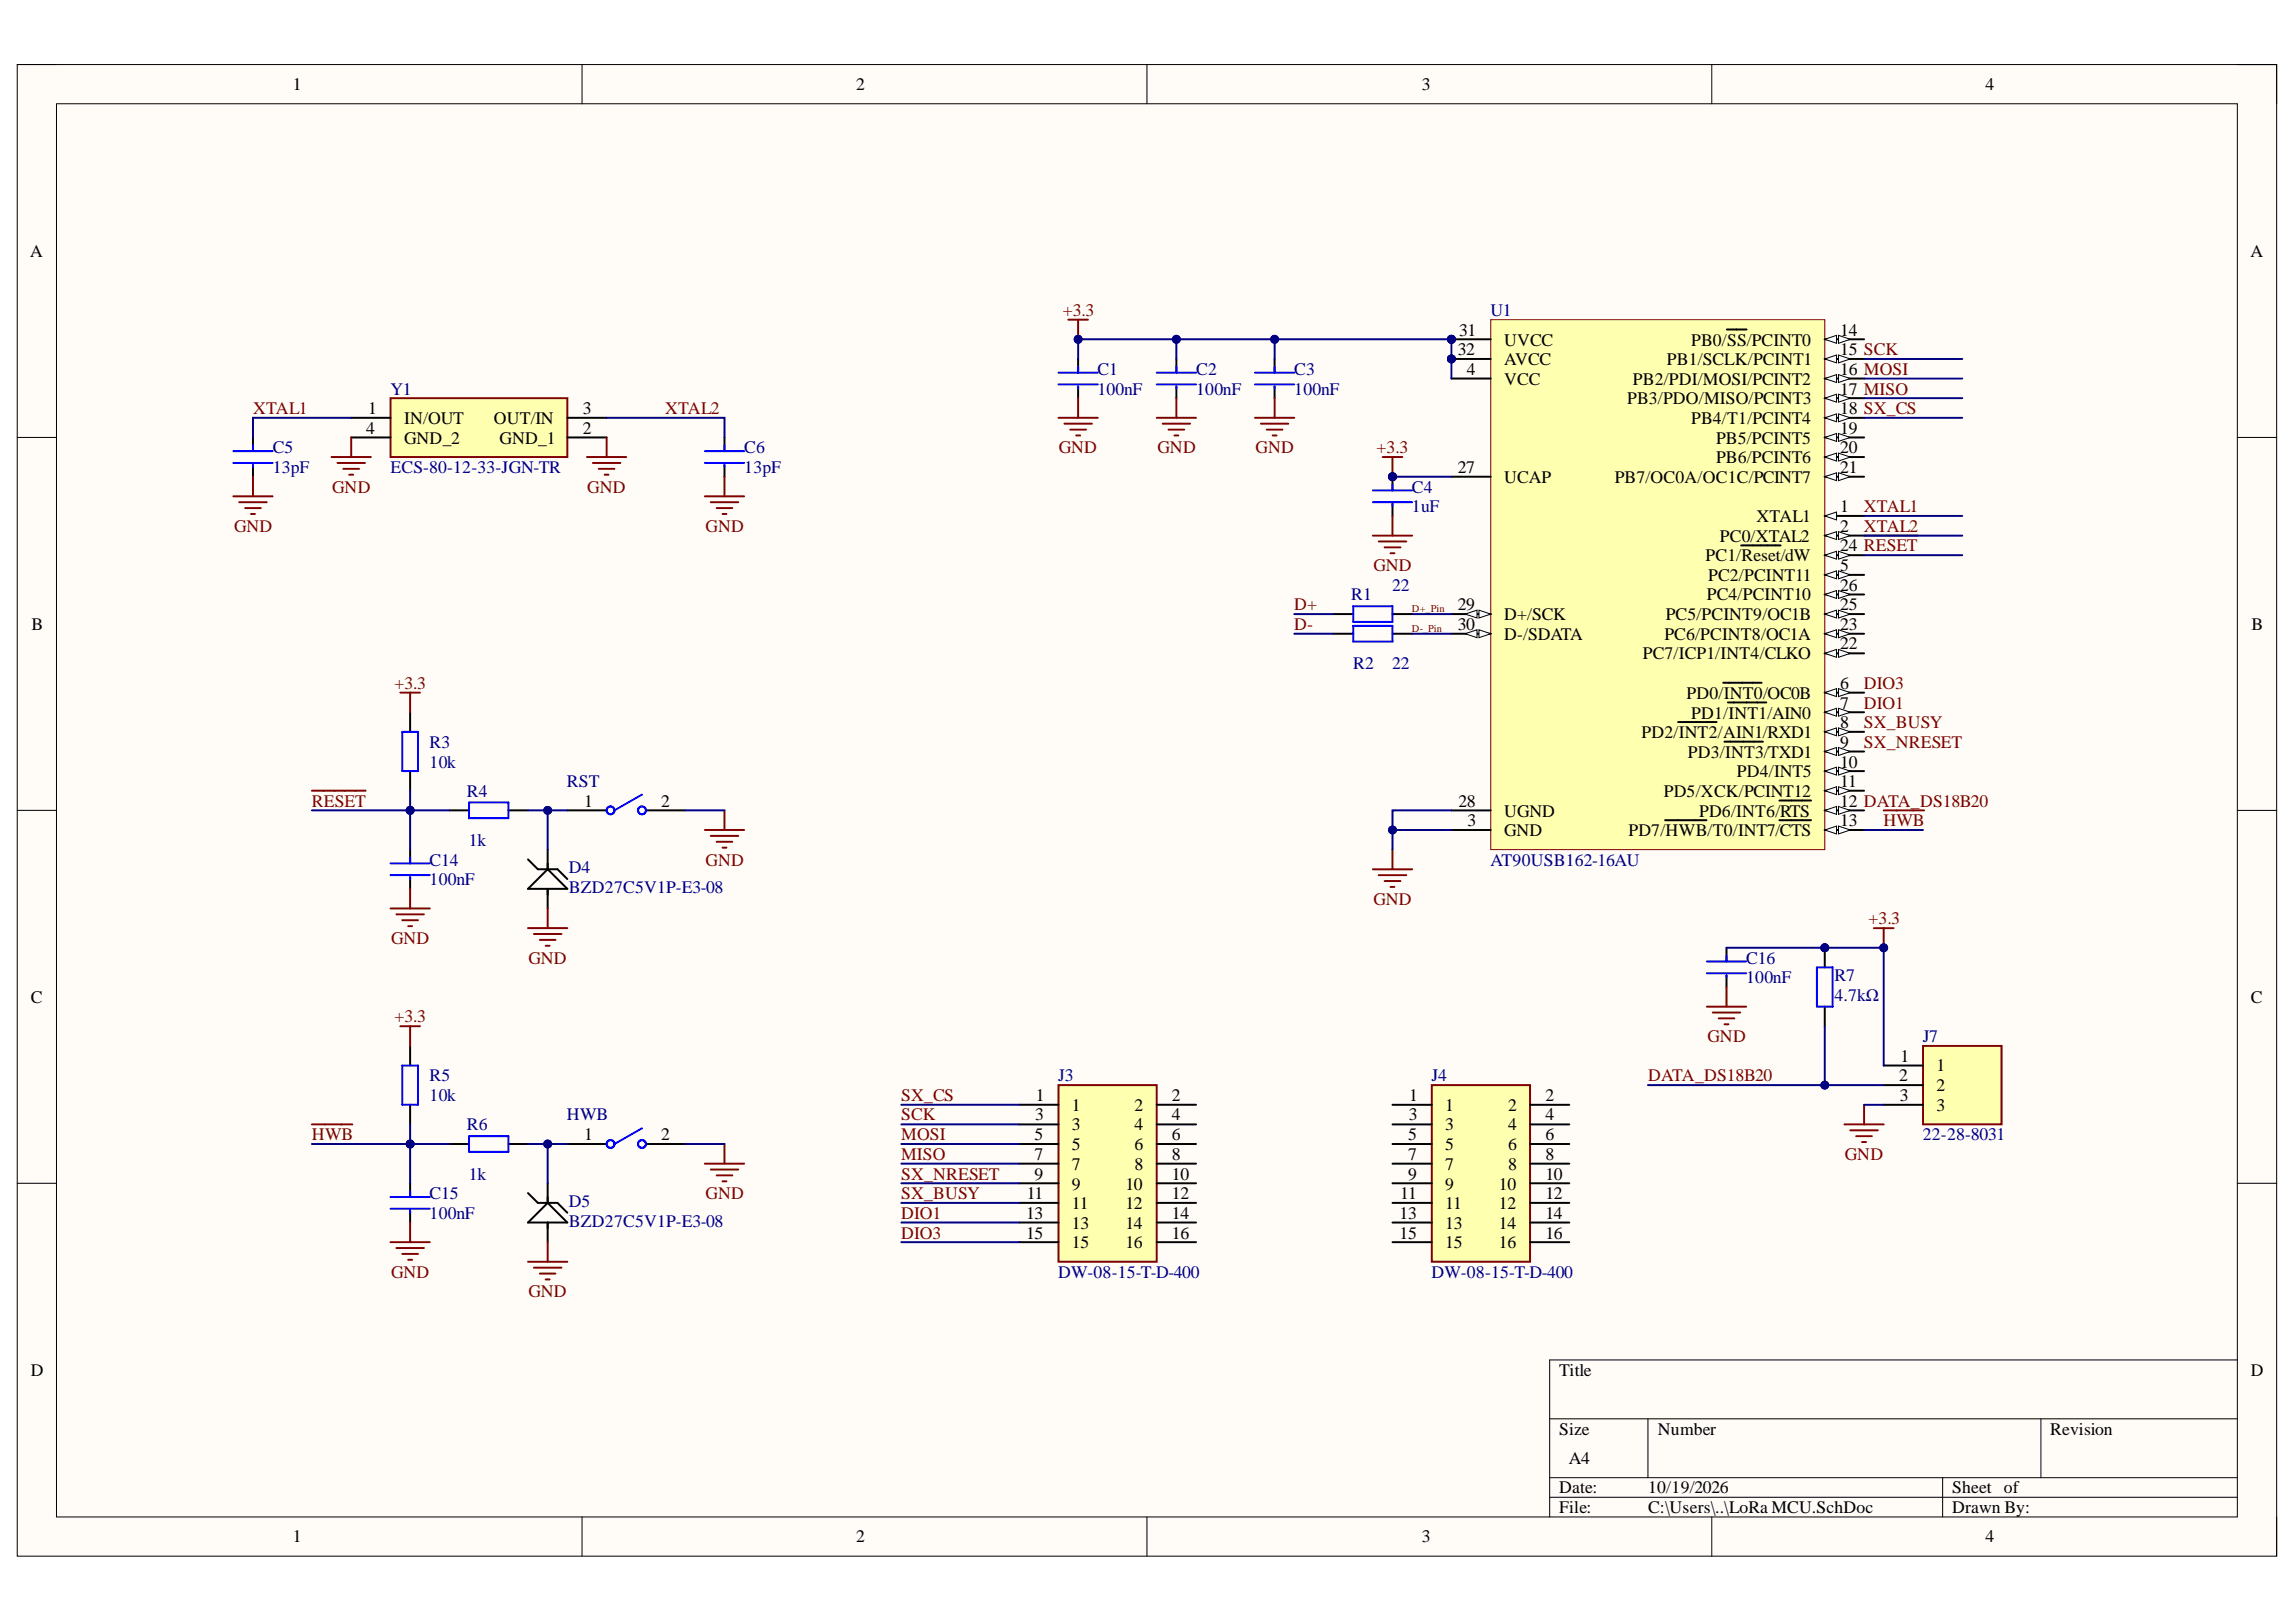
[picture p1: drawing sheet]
<svg xmlns="http://www.w3.org/2000/svg" width="297mm" height="210mm" viewBox="0 0 297 210" stroke-linecap="round" stroke-linejoin="round" font-family="sans-serif">
<defs><g id="words">
<g font-size="2.3">
<text x="37.9" y="11.7">1</text>
<text x="110.7" y="11.7">2</text>
<text x="183.9" y="11.7">3</text>
<text x="256.9" y="11.7">4</text>
<text x="3.9" y="33.3">A</text>
<text x="291.1" y="33.3">A</text>
<text x="188.6" y="46">32</text>
<text x="188.8" y="43.5">31</text>
<text x="194.6" y="44.7">UVCC</text>
<text x="194.6" y="47.3">AVCC</text>
<text x="215.7" y="47.3">PB1/SCLK/PCINT1</text>
<text x="218.8" y="44.7">PB0/SS/PCINT0</text>
<text x="238.1" y="43.5">14</text>
<text x="238.1" y="46">15 SCK</text>
<text x="47.6" y="53.6">1</text>
<text x="75.4" y="53.6">3</text>
<text x="189.8" y="48.5">4</text>
<text x="194.6" y="49.8">VCC</text>
<text x="210.5" y="52.3">PB3/PDO/MISO/PCINT3</text>
<text x="211.3" y="49.8">PB2/PDI/MOSI/PCINT2</text>
<text x="238.1" y="48.5">16 MOSI</text>
<text x="238.1" y="51.1">17 MISO</text>
<text x="238.1" y="53.6">18 SX_CS</text>
<text x="47.4" y="56.1">4</text>
<text x="52.3" y="54.9">IN/OUT</text>
<text x="52.3" y="57.4">GND_2</text>
<text x="63.9" y="54.9">OUT/IN</text>
<text x="64.6" y="57.4">GND_1</text>
<text x="75.4" y="56.1">2</text>
<text x="218.8" y="54.9">PB4/T1/PCINT4</text>
<text x="222" y="59.9">PB6/PCINT6</text>
<text x="222" y="57.4">PB5/PCINT5</text>
<text x="238.1" y="58.7">20</text>
<text x="238.1" y="56.1">19</text>
<text x="188.6" y="61.2">27</text>
<text x="194.6" y="62.5">UCAP</text>
<text x="208.9" y="62.5">PB7/OC0A/OC1C/PCINT7</text>
<text x="238.1" y="61.2">21</text>
<text x="222.5" y="70.1">PC0/XTAL2</text>
<text x="227.3" y="67.5">XTAL1</text>
<text x="238.1" y="66.3">1</text>
<text x="238.1" y="68.8">2</text>
<text x="238.1" y="71.4">24 RESET</text>
<text x="220.7" y="72.6">PC1/Reset/dW</text>
<text x="220.8" y="77.7">PC4/PCINT10</text>
<text x="221" y="75.2">PC2/PCINT11</text>
<text x="238.1" y="73.9">5</text>
<text x="238.1" y="76.4">26</text>
<text x="4.1" y="81.5">B</text>
<text x="188.6" y="79">29</text>
<text x="188.6" y="81.5">30</text>
<text x="194.6" y="80.2">D+/SCK</text>
<text x="194.6" y="82.8">D-/SDATA</text>
<text x="215.3" y="82.8">PC6/PCINT8/OC1A</text>
<text x="215.5" y="80.2">PC5/PCINT9/OC1B</text>
<text x="238.1" y="81.5">23</text>
<text x="238.1" y="79">25</text>
<text x="291.3" y="81.5">B</text>
<text x="212.5" y="85.3">PC7/ICP1/INT4/CLKO</text>
<text x="238.1" y="89.2">6</text>
<text x="238.1" y="84">22</text>
<text x="212.4" y="95.5">PD2/INT2/AIN1/RXD1</text>
<text x="218.2" y="90.5">PD0/INT0/OC0B</text>
<text x="218.8" y="93">PD1/INT1/AIN0</text>
<text x="238.1" y="91.7">7</text>
<text x="238.1" y="94.3">8</text>
<text x="218.4" y="98.1">PD3/INT3/TXD1</text>
<text x="224.7" y="100.6">PD4/INT5</text>
<text x="238.1" y="96.8">9</text>
<text x="238.1" y="99.3">10</text>
<text x="238.1" y="101.9">11</text>
<text x="75.6" y="104.4">1</text>
<text x="85.5" y="104.4">2</text>
<text x="188.7" y="104.4">28</text>
<text x="189.9" y="106.9">3</text>
<text x="194.6" y="105.7">UGND</text>
<text x="215.2" y="103.1">PD5/XCK/PCINT12</text>
<text x="219.8" y="105.7">PD6/INT6/RTS</text>
<text x="238.1" y="104.4">12 DATA_DS18B20</text>
<text x="238.1" y="106.9">13</text>
<text x="194.6" y="108.2">GND</text>
<text x="210.7" y="108.2">PD7/HWB/T0/INT7/CTS</text>
<text x="4" y="129.8">C</text>
<text x="291.2" y="129.8">C</text>
<text x="245.9" y="137.4">1</text>
<text x="134" y="142.5">1</text>
<text x="138.7" y="143.7">1</text>
<text x="146.8" y="143.7">2</text>
<text x="151.6" y="142.5">2</text>
<text x="182.3" y="142.5">1</text>
<text x="187" y="143.7">1</text>
<text x="195.1" y="143.7">2</text>
<text x="199.9" y="142.5">2</text>
<text x="245.7" y="139.9">2</text>
<text x="245.8" y="142.5">3</text>
<text x="250.5" y="138.7">1</text>
<text x="250.5" y="141.2">2</text>
<text x="250.5" y="143.7">3</text>
<text x="75.6" y="147.5">1</text>
<text x="85.5" y="147.5">2</text>
<text x="133.8" y="147.5">5</text>
<text x="133.9" y="145">3</text>
<text x="138.7" y="146.3">3</text>
<text x="138.7" y="148.9">5</text>
<text x="146.8" y="146.3">4</text>
<text x="146.8" y="148.9">6</text>
<text x="151.6" y="145">4</text>
<text x="151.6" y="147.5">6</text>
<text x="182.2" y="147.5">5</text>
<text x="182.2" y="145">3</text>
<text x="187" y="146.3">3</text>
<text x="187" y="148.9">5</text>
<text x="195.1" y="146.3">4</text>
<text x="195.1" y="148.9">6</text>
<text x="199.9" y="145">4</text>
<text x="199.9" y="147.5">6</text>
<text x="132.8" y="155.2">11</text>
<text x="133.8" y="150.1">7</text>
<text x="133.8" y="152.7">9</text>
<text x="138.7" y="151.4">7</text>
<text x="138.7" y="154">9</text>
<text x="145.6" y="154">10</text>
<text x="146.8" y="151.4">8</text>
<text x="151.6" y="150.1">8</text>
<text x="151.6" y="152.7">10</text>
<text x="151.6" y="155.2">12</text>
<text x="181.1" y="155.2">11</text>
<text x="182.2" y="150.1">7</text>
<text x="182.2" y="152.7">9</text>
<text x="187" y="151.4">7</text>
<text x="187" y="154">9</text>
<text x="193.9" y="154">10</text>
<text x="195.1" y="151.4">8</text>
<text x="199.9" y="150.1">8</text>
<text x="199.9" y="152.7">10</text>
<text x="199.9" y="155.2">12</text>
<text x="132.7" y="157.8">13</text>
<text x="132.7" y="160.3">15</text>
<text x="138.7" y="156.5">11</text>
<text x="138.7" y="159">13</text>
<text x="138.7" y="161.6">15</text>
<text x="145.6" y="156.5">12</text>
<text x="145.6" y="159">14</text>
<text x="145.6" y="161.6">16</text>
<text x="151.6" y="157.8">14</text>
<text x="151.6" y="160.3">16</text>
<text x="181.1" y="157.8">13</text>
<text x="181.1" y="160.3">15</text>
<text x="187" y="156.5">11</text>
<text x="187" y="159">13</text>
<text x="187" y="161.6">15</text>
<text x="193.9" y="156.5">12</text>
<text x="193.9" y="159">14</text>
<text x="193.9" y="161.6">16</text>
<text x="199.9" y="157.8">14</text>
<text x="199.9" y="160.3">16</text>
<text x="4" y="178">D</text>
<text x="201.7" y="178">Title</text>
<text x="291.2" y="178">D</text>
<text x="201.7" y="185.7">Size</text>
<text x="214.5" y="185.7">Number</text>
<text x="265.2" y="185.7">Revision</text>
<text x="203" y="189.5">A4</text>
<text x="201.7" y="193.3">Date:</text>
<text x="201.7" y="195.8">File:</text>
<text x="213.2" y="193.3">10/19/2026</text>
<text x="213.2" y="195.8">C:\Users\..\LoRa MCU.SchDoc</text>
<text x="252.6" y="193.3">Sheet of</text>
<text x="252.6" y="195.8">Drawn By:</text>
<text x="37.9" y="199.6">1</text>
<text x="110.7" y="199.6">2</text>
<text x="183.9" y="199.6">3</text>
<text x="256.9" y="199.6">4</text>
</g>
<g font-size="2.3" fill="#800000">
<text x="137.5" y="40.9">+3.3</text>
<text x="32.7" y="53.6">XTAL1</text>
<text x="86" y="53.6">XTAL2</text>
<text x="137" y="58.7">GND</text>
<text x="149.8" y="58.7">GND</text>
<text x="162.4" y="58.7">GND</text>
<text x="178.1" y="58.7">+3.3</text>
<text x="43" y="63.7">GND</text>
<text x="76" y="63.7">GND</text>
<text x="30.3" y="68.8">GND</text>
<text x="91.3" y="68.8">GND</text>
<text x="241.1" y="66.3">XTAL1</text>
<text x="241.1" y="68.8">XTAL2</text>
<text x="177.7" y="73.9">GND</text>
<text x="167.4" y="79">D+</text>
<text x="167.4" y="81.5">D-</text>
<text x="51" y="89.2">+3.3</text>
<text x="241.1" y="89.2">DIO3</text>
<text x="241.1" y="94.3">SX_BUSY</text>
<text x="241.1" y="91.7">DIO1</text>
<text x="241.1" y="96.8">SX_NRESET</text>
<text x="40.4" y="104.4">RESET</text>
<text x="243.7" y="106.9">HWB</text>
<text x="91.3" y="112">GND</text>
<text x="177.7" y="117.1">GND</text>
<text x="241.7" y="119.6">+3.3</text>
<text x="50.6" y="122.2">GND</text>
<text x="68.4" y="124.7">GND</text>
<text x="51" y="132.3">+3.3</text>
<text x="220.9" y="134.8">GND</text>
<text x="116.6" y="142.5">SX_CS</text>
<text x="213.2" y="139.9">DATA_DS18B20</text>
<text x="40.4" y="147.5">HWB</text>
<text x="116.6" y="145">SCK</text>
<text x="116.6" y="147.5">MOSI</text>
<text x="91.3" y="155.2">GND</text>
<text x="116.6" y="150.1">MISO</text>
<text x="116.6" y="152.7">SX_NRESET</text>
<text x="116.6" y="155.2">SX_BUSY</text>
<text x="238.7" y="150.1">GND</text>
<text x="116.6" y="157.8">DIO1</text>
<text x="116.6" y="160.3">DIO3</text>
<text x="50.6" y="165.4">GND</text>
<text x="68.4" y="167.9">GND</text>
</g>
<g font-size="2.3" fill="#000080">
<text x="192.8" y="40.9">U1</text>
<text x="50.5" y="51.1">Y1</text>
<text x="142" y="51.1">100nF</text>
<text x="142" y="48.5">C1</text>
<text x="154.7" y="51.1">100nF</text>
<text x="154.7" y="48.5">C2</text>
<text x="167.4" y="51.1">100nF</text>
<text x="167.4" y="48.5">C3</text>
<text x="35.3" y="58.7">C5</text>
<text x="96.3" y="58.7">C6</text>
<text x="35.3" y="61.2">13pF</text>
<text x="50.5" y="61.2">ECS-80-12-33-JGN-TR</text>
<text x="96.3" y="61.2">13pF</text>
<text x="182.7" y="63.7">C4</text>
<text x="182.7" y="66.3">1uF</text>
<text x="174.8" y="77.7">R1</text>
<text x="180.1" y="76.4">22</text>
<text x="175.1" y="86.6">R2</text>
<text x="180.1" y="86.6">22</text>
<text x="55.6" y="99.3">10k</text>
<text x="55.6" y="96.8">R3</text>
<text x="73.4" y="101.9">RST</text>
<text x="60.4" y="103.1">R4</text>
<text x="55.6" y="112">C14</text>
<text x="60.7" y="109.5">1k</text>
<text x="73.6" y="113">D4</text>
<text x="192.8" y="112">AT90USB162-16AU</text>
<text x="55.6" y="114.6">100nF</text>
<text x="73.6" y="115.6">BZD27C5V1P-E3-08</text>
<text x="225.9" y="124.7">C16</text>
<text x="225.9" y="127.2">100nF</text>
<text x="237.3" y="129.5">4.7kΩ</text>
<text x="237.3" y="127">R7</text>
<text x="248.7" y="134.8">J7</text>
<text x="55.6" y="142.5">10k</text>
<text x="55.6" y="139.9">R5</text>
<text x="136.9" y="139.9">J3</text>
<text x="185.2" y="139.9">J4</text>
<text x="60.4" y="146.3">R6</text>
<text x="73.4" y="145">HWB</text>
<text x="248.7" y="147.5">22-28-8031</text>
<text x="55.6" y="155.2">C15</text>
<text x="60.7" y="152.7">1k</text>
<text x="55.6" y="157.8">100nF</text>
<text x="73.6" y="156.2">D5</text>
<text x="73.6" y="158.8">BZD27C5V1P-E3-08</text>
<text x="136.9" y="165.4">DW-08-15-T-D-400</text>
<text x="185.2" y="165.4">DW-08-15-T-D-400</text>
</g>
<g font-size="1.4" fill="#800000">
<text x="182.7" y="79.2">D+_Pin</text>
<text x="182.7" y="81.8">D-_Pin</text>
</g>
</g></defs>
<path d="M2.2 8.4h292.3v193h-292.3z" fill-rule="evenodd" fill="#fffcf8"/>
<path d="M2.2 8.4h292.3v193h-292.3z" fill="none" stroke="#000" stroke-width=".13"/>
<path d="M7.3 13.4h282.1v182.9h-282.1z" fill-rule="evenodd" fill="#fffcf8"/>
<g fill="none" stroke="#000" stroke-width=".13">
<path d="M2.2 8.3h5.1M7.3 13.4h282.1v182.9h-282.1zM75.3 8.3v5.1M148.4 8.3v5.1M221.5 8.4v5M289.4 8.4h5.1v5M2.2 56.6h5.1M289.4 56.6h5.1M2.2 104.9h5.1M289.4 104.9h5.1M2.2 153.1h5.1M289.4 153.1h5.1"/>
<path d="M289.4 176h-88.9v20.3M75.3 196.3v5.1M148.4 196.3v5.1M200.5 183.6h88.9M200.5 191.2h88.9M200.5 193.8h88.9M213.2 183.6v7.6M221.5 196.3v5.1M251.3 191.2v5.1M264 183.6v7.6M294.5 196.3v5.1"/>
</g>
<circle cx="187.8" cy="43.9" r=".51" fill="#000080"/>
<circle cx="187.8" cy="43.9" r=".51" fill="none" stroke="#000080" stroke-width=".13"/>
<circle cx="187.8" cy="46.5" r=".51" fill="#000080"/>
<circle cx="187.8" cy="46.5" r=".51" fill="none" stroke="#000080" stroke-width=".13"/>
<path d="M192.9 41.4h43.2v68.5h-43.2z" fill-rule="evenodd" fill="#ffffb0"/>
<path d="M192.9 41.4h43.2v68.5h-43.2z" fill="none" stroke="#800000" stroke-width=".13"/>
<path d="M187.8 79.5h5.1" fill="none" stroke="#000" stroke-width=".25"/>
<path d="M191.3 79l1.6 .5-1.6 .5z" fill="#f8fcff"/>
<path d="M191.3 79l1.6 .5-1.6 .5z" fill="none" stroke="#000" stroke-width=".13"/>
<path d="M189.6 79.5l1.5-.5v1z" fill="#f8fcff"/>
<path d="M189.6 79.5l1.5-.5v1z" fill="none" stroke="#000" stroke-width=".13"/>
<path d="M187.8 82h5.1" fill="none" stroke="#000" stroke-width=".25"/>
<path d="M191.3 81.5l1.6 .5-1.6 .5z" fill="#f8fcff"/>
<path d="M191.3 81.5l1.6 .5-1.6 .5z" fill="none" stroke="#000" stroke-width=".13"/>
<path d="M189.6 82l1.5-.5v1z" fill="#f8fcff"/>
<path d="M189.6 82l1.5-.5v1z" fill="none" stroke="#000" stroke-width=".13"/>
<path d="M187.8 43.9h5.1" fill="none" stroke="#000" stroke-width=".25"/>
<circle cx="187.8" cy="43.9" r=".51" fill="#000080"/>
<circle cx="187.8" cy="43.9" r=".51" fill="none" stroke="#000080" stroke-width=".13"/>
<path d="M187.8 46.5h5.1" fill="none" stroke="#000" stroke-width=".25"/>
<circle cx="187.8" cy="46.5" r=".51" fill="#000080"/>
<circle cx="187.8" cy="46.5" r=".51" fill="none" stroke="#000080" stroke-width=".13"/>
<path d="M236.1 66.8h5.1" fill="none" stroke="#000" stroke-width=".25"/>
<path d="M236.1 66.8l1.5-.5v1z" fill="#f8fcff"/>
<path d="M236.1 66.8l1.5-.5v1z" fill="none" stroke="#000" stroke-width=".13"/>
<path d="M236.1 69.3h5.1" fill="none" stroke="#000" stroke-width=".25"/>
<path d="M236.1 69.3l1.5-.5v1z" fill="#f8fcff"/>
<path d="M236.1 69.3l1.5-.5v1z" fill="none" stroke="#000" stroke-width=".13"/>
<path d="M237.9 68.8l1.5 .5-1.5 .5z" fill="#f8fcff"/>
<path d="M237.9 68.8l1.5 .5-1.5 .5z" fill="none" stroke="#000" stroke-width=".13"/>
<path d="M187.8 49h5.1M236.1 74.4h5.1" fill="none" stroke="#000" stroke-width=".25"/>
<path d="M236.1 74.4l1.5-.5v1z" fill="#f8fcff"/>
<path d="M236.1 74.4l1.5-.5v1z" fill="none" stroke="#000" stroke-width=".13"/>
<path d="M237.9 73.9l1.5 .5-1.5 .5z" fill="#f8fcff"/>
<path d="M237.9 73.9l1.5 .5-1.5 .5z" fill="none" stroke="#000" stroke-width=".13"/>
<path d="M236.1 92.2h5.1" fill="none" stroke="#000" stroke-width=".25"/>
<path d="M236.1 92.2l1.5-.5v1z" fill="#f8fcff"/>
<path d="M236.1 92.2l1.5-.5v1z" fill="none" stroke="#000" stroke-width=".13"/>
<path d="M237.9 91.7l1.5 .5-1.5 .5z" fill="#f8fcff"/>
<path d="M237.9 91.7l1.5 .5-1.5 .5z" fill="none" stroke="#000" stroke-width=".13"/>
<path d="M223.5 90.9h5M236.1 94.7h5.1" fill="none" stroke="#000" stroke-width=".25"/>
<path d="M236.1 94.7l1.5-.5v1z" fill="#f8fcff"/>
<path d="M236.1 94.7l1.5-.5v1z" fill="none" stroke="#000" stroke-width=".13"/>
<path d="M237.9 94.2l1.5 .5-1.5 .5z" fill="#f8fcff"/>
<path d="M237.9 94.2l1.5 .5-1.5 .5z" fill="none" stroke="#000" stroke-width=".13"/>
<path d="M217.1 93.4h5M236.1 97.3h5.1" fill="none" stroke="#000" stroke-width=".25"/>
<path d="M236.1 97.3l1.5-.6v1.1z" fill="#f8fcff"/>
<path d="M236.1 97.3l1.5-.6v1.1z" fill="none" stroke="#000" stroke-width=".13"/>
<path d="M237.9 96.7l1.5 .6-1.5 .5z" fill="#f8fcff"/>
<path d="M237.9 96.7l1.5 .6-1.5 .5z" fill="none" stroke="#000" stroke-width=".13"/>
<path d="M223.1 96h5M236.1 99.8h5.1" fill="none" stroke="#000" stroke-width=".25"/>
<path d="M236.1 99.8l1.5-.5v1z" fill="#f8fcff"/>
<path d="M236.1 99.8l1.5-.5v1z" fill="none" stroke="#000" stroke-width=".13"/>
<path d="M237.9 99.3l1.5 .5-1.5 .5z" fill="#f8fcff"/>
<path d="M237.9 99.3l1.5 .5-1.5 .5z" fill="none" stroke="#000" stroke-width=".13"/>
<path d="M236.1 102.3h5.1" fill="none" stroke="#000" stroke-width=".25"/>
<path d="M236.1 102.3l1.5-.5v1z" fill="#f8fcff"/>
<path d="M236.1 102.3l1.5-.5v1z" fill="none" stroke="#000" stroke-width=".13"/>
<path d="M237.9 101.8l1.5 .5-1.5 .5z" fill="#f8fcff"/>
<path d="M237.9 101.8l1.5 .5-1.5 .5z" fill="none" stroke="#000" stroke-width=".13"/>
<path d="M236.1 104.9h5.1" fill="none" stroke="#000" stroke-width=".25"/>
<path d="M236.1 104.9l1.5-.5v1z" fill="#f8fcff"/>
<path d="M236.1 104.9l1.5-.5v1z" fill="none" stroke="#000" stroke-width=".13"/>
<path d="M237.9 104.4l1.5 .5-1.5 .5z" fill="#f8fcff"/>
<path d="M237.9 104.4l1.5 .5-1.5 .5z" fill="none" stroke="#000" stroke-width=".13"/>
<path d="M230.2 103.6h4.1M236.1 107.4h5.1" fill="none" stroke="#000" stroke-width=".25"/>
<path d="M236.1 107.4l1.5-.5v1z" fill="#f8fcff"/>
<path d="M236.1 107.4l1.5-.5v1z" fill="none" stroke="#000" stroke-width=".13"/>
<path d="M237.9 106.9l1.5 .5-1.5 .5z" fill="#f8fcff"/>
<path d="M237.9 106.9l1.5 .5-1.5 .5z" fill="none" stroke="#000" stroke-width=".13"/>
<path d="M236.1 43.9h5.1M215.4 106.1h5.4M230.2 106.1h4.1" fill="none" stroke="#000" stroke-width=".25"/>
<path d="M236.1 43.9l1.5-.5v1z" fill="#f8fcff"/>
<path d="M236.1 43.9l1.5-.5v1z" fill="none" stroke="#000" stroke-width=".13"/>
<path d="M237.9 43.4l1.5 .5-1.5 .5z" fill="#f8fcff"/>
<path d="M237.9 43.4l1.5 .5-1.5 .5z" fill="none" stroke="#000" stroke-width=".13"/>
<path d="M223.4 42.6h2.6M236.1 46.5h5.1" fill="none" stroke="#000" stroke-width=".25"/>
<path d="M236.1 46.5l1.5-.6v1.1z" fill="#f8fcff"/>
<path d="M236.1 46.5l1.5-.6v1.1z" fill="none" stroke="#000" stroke-width=".13"/>
<path d="M237.9 45.9l1.5 .6-1.5 .5z" fill="#f8fcff"/>
<path d="M237.9 45.9l1.5 .6-1.5 .5z" fill="none" stroke="#000" stroke-width=".13"/>
<path d="M236.1 49h5.1" fill="none" stroke="#000" stroke-width=".25"/>
<path d="M236.1 49l1.5-.5v1z" fill="#f8fcff"/>
<path d="M236.1 49l1.5-.5v1z" fill="none" stroke="#000" stroke-width=".13"/>
<path d="M237.9 48.5l1.5 .5-1.5 .5z" fill="#f8fcff"/>
<path d="M237.9 48.5l1.5 .5-1.5 .5z" fill="none" stroke="#000" stroke-width=".13"/>
<path d="M236.1 51.5h5.1" fill="none" stroke="#000" stroke-width=".25"/>
<path d="M236.1 51.5l1.5-.5v1z" fill="#f8fcff"/>
<path d="M236.1 51.5l1.5-.5v1z" fill="none" stroke="#000" stroke-width=".13"/>
<path d="M237.9 51l1.5 .5-1.5 .5z" fill="#f8fcff"/>
<path d="M237.9 51l1.5 .5-1.5 .5z" fill="none" stroke="#000" stroke-width=".13"/>
<path d="M236.1 54.1h5.1" fill="none" stroke="#000" stroke-width=".25"/>
<path d="M236.1 54.1l1.5-.5v1z" fill="#f8fcff"/>
<path d="M236.1 54.1l1.5-.5v1z" fill="none" stroke="#000" stroke-width=".13"/>
<path d="M237.9 53.6l1.5 .5-1.5 .5z" fill="#f8fcff"/>
<path d="M237.9 53.6l1.5 .5-1.5 .5z" fill="none" stroke="#000" stroke-width=".13"/>
<path d="M236.1 59.1h5.1" fill="none" stroke="#000" stroke-width=".25"/>
<path d="M236.1 59.1l1.5-.5v1.1z" fill="#f8fcff"/>
<path d="M236.1 59.1l1.5-.5v1.1z" fill="none" stroke="#000" stroke-width=".13"/>
<path d="M237.9 58.6l1.5 .5-1.5 .6z" fill="#f8fcff"/>
<path d="M237.9 58.6l1.5 .5-1.5 .6z" fill="none" stroke="#000" stroke-width=".13"/>
<path d="M236.1 61.7h5.1" fill="none" stroke="#000" stroke-width=".25"/>
<path d="M236.1 61.7l1.5-.5v1z" fill="#f8fcff"/>
<path d="M236.1 61.7l1.5-.5v1z" fill="none" stroke="#000" stroke-width=".13"/>
<path d="M237.9 61.2l1.5 .5-1.5 .5z" fill="#f8fcff"/>
<path d="M237.9 61.2l1.5 .5-1.5 .5z" fill="none" stroke="#000" stroke-width=".13"/>
<path d="M236.1 82h5.1" fill="none" stroke="#000" stroke-width=".25"/>
<path d="M236.1 82l1.5-.5v1z" fill="#f8fcff"/>
<path d="M236.1 82l1.5-.5v1z" fill="none" stroke="#000" stroke-width=".13"/>
<path d="M237.9 81.5l1.5 .5-1.5 .5z" fill="#f8fcff"/>
<path d="M237.9 81.5l1.5 .5-1.5 .5z" fill="none" stroke="#000" stroke-width=".13"/>
<path d="M236.1 71.8h5.1" fill="none" stroke="#000" stroke-width=".25"/>
<path d="M236.1 71.8l1.5-.5v1.1z" fill="#f8fcff"/>
<path d="M236.1 71.8l1.5-.5v1.1z" fill="none" stroke="#000" stroke-width=".13"/>
<path d="M237.9 71.3l1.5 .5-1.5 .6z" fill="#f8fcff"/>
<path d="M237.9 71.3l1.5 .5-1.5 .6z" fill="none" stroke="#000" stroke-width=".13"/>
<path d="M225.3 70.6h5.1M236.1 79.5h5.1" fill="none" stroke="#000" stroke-width=".25"/>
<path d="M236.1 79.5l1.5-.5v1z" fill="#f8fcff"/>
<path d="M236.1 79.5l1.5-.5v1z" fill="none" stroke="#000" stroke-width=".13"/>
<path d="M237.9 79l1.5 .5-1.5 .5z" fill="#f8fcff"/>
<path d="M237.9 79l1.5 .5-1.5 .5z" fill="none" stroke="#000" stroke-width=".13"/>
<path d="M236.1 76.9h5.1" fill="none" stroke="#000" stroke-width=".25"/>
<path d="M236.1 76.9l1.5-.5v1z" fill="#f8fcff"/>
<path d="M236.1 76.9l1.5-.5v1z" fill="none" stroke="#000" stroke-width=".13"/>
<path d="M237.9 76.4l1.5 .5-1.5 .5z" fill="#f8fcff"/>
<path d="M237.9 76.4l1.5 .5-1.5 .5z" fill="none" stroke="#000" stroke-width=".13"/>
<path d="M187.8 61.7h5.1M236.1 89.6h5.1M187.8 104.9h5.1M187.8 107.4h5.1" fill="none" stroke="#000" stroke-width=".25"/>
<path d="M236.1 89.6l1.5-.5v1z" fill="#f8fcff"/>
<path d="M236.1 89.6l1.5-.5v1z" fill="none" stroke="#000" stroke-width=".13"/>
<path d="M237.9 89.1l1.5 .5-1.5 .5z" fill="#f8fcff"/>
<path d="M237.9 89.1l1.5 .5-1.5 .5z" fill="none" stroke="#000" stroke-width=".13"/>
<path d="M236.1 56.6h5.1M222.9 88.4h5" fill="none" stroke="#000" stroke-width=".25"/>
<path d="M236.1 56.6l1.5-.5v1z" fill="#f8fcff"/>
<path d="M236.1 56.6l1.5-.5v1z" fill="none" stroke="#000" stroke-width=".13"/>
<path d="M237.9 56.1l1.5 .5-1.5 .5z" fill="#f8fcff"/>
<path d="M237.9 56.1l1.5 .5-1.5 .5z" fill="none" stroke="#000" stroke-width=".13"/>
<path d="M236.1 84.6h5.1" fill="none" stroke="#000" stroke-width=".25"/>
<path d="M236.1 84.6l1.5-.6v1.1z" fill="#f8fcff"/>
<path d="M236.1 84.6l1.5-.6v1.1z" fill="none" stroke="#000" stroke-width=".13"/>
<path d="M237.9 84l1.5 .6-1.5 .5z" fill="#f8fcff"/>
<path d="M237.9 84l1.5 .6-1.5 .5z" fill="none" stroke="#000" stroke-width=".13"/>
<circle cx="180.1" cy="61.7" r=".51" fill="#000080"/>
<circle cx="180.1" cy="61.7" r=".51" fill="none" stroke="#000080" stroke-width=".13"/>
<path d="M180.1 61.7v1.8" fill="none" stroke="#000" stroke-width=".25"/>
<circle cx="180.1" cy="61.7" r=".51" fill="#000080"/>
<circle cx="180.1" cy="61.7" r=".51" fill="none" stroke="#000080" stroke-width=".13"/>
<path d="M139.5 46.4v1.8M139.5 50v1.5M152.2 46.4v1.8M152.2 50v1.5M164.9 46.4v1.8M164.9 50v1.5M180.1 65.2v1.6" fill="none" stroke="#000" stroke-width=".25"/>
<g fill="none" stroke="#00f" stroke-width=".25">
<path d="M136.9 48.2h5.1M136.9 49.8h5.1M139.5 47.5v.7M139.5 50v.3M149.6 48.2h5.1M149.6 49.8h5.1M152.2 47.5v.7M152.2 50v.3M162.4 48.2h5M162.4 49.8h5M164.9 47.5v.7M164.9 50v.3"/>
<path d="M177.6 63.5h5.1M177.6 65h5.1M180.1 62.7v.8M180.1 65v.5"/>
</g>
<g fill="none" stroke="#800000" stroke-width=".25">
<path d="M136.9 54.1h5.1M137.7 54.8h3.6M138.2 41.4h2.6M138.5 55.6h2M139.2 56.4h.5M139.5 41.4v2.5M139.5 51.5v2.6M149.6 54.1h5.1M150.4 54.8h3.6M151.2 55.6h2M151.9 56.4h.5M152.2 51.5v2.6"/>
<path d="M162.4 54.1h5M163.1 54.8h3.6M163.9 55.6h2M164.6 56.4h.6M164.9 51.5v2.6M177.6 69.3h5.1M178.4 70.1h3.5M179.1 70.8h2.1M179.9 71.6h.5M180.1 66.8v2.5M241.2 69.3h6.9M243.7 104.9h5.2"/>
</g>
<circle cx="139.5" cy="43.9" r=".51" fill="#000080"/>
<circle cx="139.5" cy="43.9" r=".51" fill="none" stroke="#000080" stroke-width=".13"/>
<path d="M177.6 112.5h5.1M178.4 113.3h3.5M179.1 114h2.1M179.9 114.8h.5M180.1 109.9v2.6" fill="none" stroke="#800000" stroke-width=".25"/>
<path d="M172.5 79.5h2.6M180.1 79.5h2.6M172.5 82h2.6M180.1 82h2.6" fill="none" stroke="#000" stroke-width=".25"/>
<path d="M175.1 78.5h5v2h-5zM175.1 81h5v2h-5z" fill="none" stroke="#00f" stroke-width=".25"/>
<path d="M50.5 51.5h22.9v7.6h-22.9z" fill-rule="evenodd" fill="#ffffb0"/>
<g fill="none" stroke="#800000" stroke-width=".25">
<path d="M42.9 59.1h5.1M43.7 59.9h3.5M45.4 56.6v2.5M50.5 51.5h22.9v7.6h-22.9zM75.9 59.1h5.1M76.7 59.9h3.6M78.5 56.6v2.5M178.9 59.1h2.5M180.1 59.1v2.6M30.2 64.2h5.1M30.9 65h3.6M31.7 65.8h2"/>
<path d="M32.5 66.5h.5M32.7 61.7v2.5M44.4 60.7h2.1M45.2 61.4h.5M77.5 60.7h2M78.2 61.4h.5M91.2 64.2h5.1M92 65h3.5M92.7 65.8h2M93.5 66.5h.5M93.7 61.7v2.5"/>
</g>
<path d="M32.7 56.6v1.8M45.4 54.1h5.1M45.4 56.6h5.1M73.4 54.1h5.1M73.4 56.6h5.1M93.7 56.6v1.8M32.7 60.2v1.5M93.7 60.2v1.5" fill="none" stroke="#000" stroke-width=".25"/>
<path d="M30.2 58.4h5.1M30.2 59.9h5.1M32.7 57.6v.8M91.2 58.4h5.1M91.2 59.9h5.1M93.7 57.6v.8M32.7 60.2v.2M93.7 60.2v.2" fill="none" stroke="#00f" stroke-width=".25"/>
<circle cx="180.1" cy="61.7" r=".51" fill="#000080"/>
<circle cx="180.1" cy="61.7" r=".51" fill="none" stroke="#000080" stroke-width=".13"/>
<g fill="none" stroke="#000" stroke-width=".25">
<path d="M53.1 92.2v2.5M53.1 99.8v2.5M53.1 109.9v1.8M53.1 113.5v1.5M58.1 104.9h2.6M65.8 104.9h2.5M68.3 115l2.6-2.5 2.5 2.5zM68.3 111.2l1.3 1.3h2.5l1.3 1.3M70.9 109.9v2.6M70.9 115v2.6M73.4 104.9h5.1M83.6 104.9h5"/>
<path d="M53.1 135.3v2.6M53.1 143v2.5M53.1 153.1v1.8M53.1 156.7v1.5M58.1 148h2.6M65.8 148h2.5M68.3 158.2l2.6-2.5 2.5 2.5zM68.3 154.4l1.3 1.3h2.5l1.3 1.2M70.9 153.1v2.6M70.9 158.2v2.5M73.4 148h5.1M83.6 148h5"/>
</g>
<g fill="none" stroke="#00f" stroke-width=".25">
<path d="M52 94.7h2.1v5.1h-2.1zM50.5 111.7h5.1M50.5 113.2h5.1M53.1 111v.7M53.1 113.5v.3M60.7 103.8h5.1v2.1h-5.1zM83.1 102.8l-3.6 2.1M52 137.9h2.1v5.1h-2.1zM50.5 154.9h5.1M50.5 156.4h5.1M53.1 154.1v.8M53.1 156.7v.2"/>
<path d="M60.7 147h5.1v2.1h-5.1zM83.1 146l-3.6 2"/>
<circle cx="79" cy="104.9" r=".51"/>
<circle cx="83.1" cy="104.9" r=".51"/>
<circle cx="79" cy="148" r=".51"/>
<circle cx="83.1" cy="148" r=".51"/>
</g>
<g fill="none" stroke="#800000" stroke-width=".25">
<path d="M51.8 89.6h2.5M53.1 89.6v2.6M40.4 102.3h6.9M50.5 117.6h5.1M51.3 118.3h3.5M52 119.1h2.1M52.8 119.9h.5M53.1 115v2.6M70.9 117.6v2.5M91.2 107.4h5.1M92 108.2h3.5M92.7 108.9h2"/>
<path d="M93.5 109.7h.5M93.7 104.9v2.5M51.8 132.8h2.5M53.1 132.8v2.5M68.3 120.1h5.1M69.1 120.9h3.5M69.8 121.6h2.1M70.6 122.4h.5M40.4 145.5h5.2M53.1 158.2v2.5M91.2 150.6h5.1M92 151.3h3.5"/>
<path d="M92.7 152.1h2M93.5 152.9h.5M93.7 148v2.6M50.5 160.7h5.1M51.3 161.5h3.5M52 162.3h2.1M52.8 163h.5M68.3 163.3h5.1M69.1 164h3.5M69.8 164.8h2.1M70.6 165.6h.5M70.9 160.7v2.6"/>
</g>
<path d="M248.8 135.4h10.1v10.1h-10.1z" fill-rule="evenodd" fill="#ffffb0"/>
<path d="M242.4 120.1h2.6M243.7 120.1v2.6M248.8 135.4h10.1v10.1h-10.1zM238.6 145.5h5.1M239.4 146.3h3.5M240.1 147h2.1M240.9 147.8h.5M241.2 143v2.5" fill="none" stroke="#800000" stroke-width=".25"/>
<path d="M223.4 122.7v1.7M223.4 126.2v1.5M243.7 137.9h5.1M243.7 140.4h5.1M243.7 143h5.1" fill="none" stroke="#000" stroke-width=".25"/>
<path d="M220.8 124.4h5.1M220.8 125.9h5.1M223.4 123.7v.7M223.4 126.2v.3" fill="none" stroke="#00f" stroke-width=".25"/>
<circle cx="243.7" cy="122.7" r=".51" fill="#000080"/>
<circle cx="243.7" cy="122.7" r=".51" fill="none" stroke="#000080" stroke-width=".13"/>
<path d="M220.8 130.3h5.1M221.6 131h3.5M222.3 131.8h2.1M223.1 132.6h.5M223.4 127.7v2.6" fill="none" stroke="#800000" stroke-width=".25"/>
<circle cx="236.1" cy="122.7" r=".51" fill="#000080"/>
<circle cx="236.1" cy="122.7" r=".51" fill="none" stroke="#000080" stroke-width=".13"/>
<path d="M236.1 122.7v2.5M236.1 130.3v2.5" fill="none" stroke="#000" stroke-width=".25"/>
<circle cx="236.1" cy="122.7" r=".51" fill="#000080"/>
<circle cx="236.1" cy="122.7" r=".51" fill="none" stroke="#000080" stroke-width=".13"/>
<path d="M235.1 125.2h2v5.1h-2z" fill="none" stroke="#00f" stroke-width=".25"/>
<path d="M136.9 140.4h12.7v22.9h-12.7z" fill-rule="evenodd" fill="#ffffb0"/>
<path d="M136.9 140.4h12.7v22.9h-12.7z" fill="none" stroke="#800000" stroke-width=".25"/>
<g fill="none" stroke="#000" stroke-width=".25">
<path d="M131.9 143h5M131.9 145.5h5M131.9 148h5M131.9 150.6h5M131.9 153.1h5M131.9 155.7h5M131.9 158.2h5M149.6 143h5.1M149.6 145.5h5.1M149.6 148h5.1M149.6 150.6h5.1M149.6 153.1h5.1"/>
<path d="M149.6 155.7h5.1M149.6 158.2h5.1M131.9 160.7h5M149.6 160.7h5.1"/>
</g>
<path d="M185.2 140.4h12.7v22.9h-12.7z" fill-rule="evenodd" fill="#ffffb0"/>
<path d="M185.2 140.4h12.7v22.9h-12.7z" fill="none" stroke="#800000" stroke-width=".25"/>
<g fill="none" stroke="#000" stroke-width=".25">
<path d="M180.1 143h5.1M180.1 145.5h5.1M180.1 148h5.1M180.1 150.6h5.1M180.1 153.1h5.1M180.1 155.7h5.1M180.1 158.2h5.1M197.9 143h5.1M197.9 145.5h5.1M197.9 148h5.1M197.9 150.6h5.1M197.9 153.1h5.1"/>
<path d="M197.9 155.7h5.1M197.9 158.2h5.1M180.1 160.7h5.1M197.9 160.7h5.1"/>
</g>
<path d="M180.1 61.7h7.7" fill="none" stroke="#000080" stroke-width=".25"/>
<circle cx="180.1" cy="61.7" r=".51" fill="#000080"/>
<circle cx="180.1" cy="61.7" r=".51" fill="none" stroke="#000080" stroke-width=".13"/>
<path d="M164.9 43.9v2.5" fill="none" stroke="#000080" stroke-width=".25"/>
<circle cx="164.9" cy="43.9" r=".51" fill="#000080"/>
<circle cx="164.9" cy="43.9" r=".51" fill="none" stroke="#000080" stroke-width=".13"/>
<path d="M152.2 43.9v2.5" fill="none" stroke="#000080" stroke-width=".25"/>
<circle cx="152.2" cy="43.9" r=".51" fill="#000080"/>
<circle cx="152.2" cy="43.9" r=".51" fill="none" stroke="#000080" stroke-width=".13"/>
<path d="M187.8 43.9h-48.3v2.6" fill="none" stroke="#000080" stroke-width=".25"/>
<circle cx="187.8" cy="43.9" r=".51" fill="#000080"/>
<circle cx="187.8" cy="43.9" r=".51" fill="none" stroke="#000080" stroke-width=".13"/>
<circle cx="164.9" cy="43.9" r=".51" fill="#000080"/>
<circle cx="164.9" cy="43.9" r=".51" fill="none" stroke="#000080" stroke-width=".13"/>
<circle cx="152.2" cy="43.9" r=".51" fill="#000080"/>
<circle cx="152.2" cy="43.9" r=".51" fill="none" stroke="#000080" stroke-width=".13"/>
<circle cx="139.5" cy="43.9" r=".51" fill="#000080"/>
<circle cx="139.5" cy="43.9" r=".51" fill="none" stroke="#000080" stroke-width=".13"/>
<path d="M187.8 43.9v5.1" fill="none" stroke="#000080" stroke-width=".25"/>
<circle cx="187.8" cy="43.9" r=".51" fill="#000080"/>
<circle cx="187.8" cy="43.9" r=".51" fill="none" stroke="#000080" stroke-width=".13"/>
<circle cx="187.8" cy="46.5" r=".51" fill="#000080"/>
<circle cx="187.8" cy="46.5" r=".51" fill="none" stroke="#000080" stroke-width=".13"/>
<path d="M45.4 54.1h-12.7v2.5M78.5 54.1h15.2v2.5M167.4 79.5h5.1M167.4 82h5.1M187.8 104.9h-7.7v2.5M241.2 107.4h7.6" fill="none" stroke="#000080" stroke-width=".25"/>
<circle cx="180.1" cy="107.4" r=".51" fill="#000080"/>
<circle cx="180.1" cy="107.4" r=".51" fill="none" stroke="#000080" stroke-width=".13"/>
<path d="M187.8 107.4h-7.7v2.5" fill="none" stroke="#000080" stroke-width=".25"/>
<circle cx="180.1" cy="107.4" r=".51" fill="#000080"/>
<circle cx="180.1" cy="107.4" r=".51" fill="none" stroke="#000080" stroke-width=".13"/>
<path d="M53.1 102.3v7.6" fill="none" stroke="#000080" stroke-width=".25"/>
<circle cx="53.1" cy="104.9" r=".51" fill="#000080"/>
<circle cx="53.1" cy="104.9" r=".51" fill="none" stroke="#000080" stroke-width=".13"/>
<path d="M53.1 104.9h5" fill="none" stroke="#000080" stroke-width=".25"/>
<circle cx="53.1" cy="104.9" r=".51" fill="#000080"/>
<circle cx="53.1" cy="104.9" r=".51" fill="none" stroke="#000080" stroke-width=".13"/>
<path d="M68.3 104.9h5.1" fill="none" stroke="#000080" stroke-width=".25"/>
<circle cx="70.9" cy="104.9" r=".51" fill="#000080"/>
<circle cx="70.9" cy="104.9" r=".51" fill="none" stroke="#000080" stroke-width=".13"/>
<path d="M70.9 104.9v5" fill="none" stroke="#000080" stroke-width=".25"/>
<circle cx="70.9" cy="104.9" r=".51" fill="#000080"/>
<circle cx="70.9" cy="104.9" r=".51" fill="none" stroke="#000080" stroke-width=".13"/>
<path d="M53.1 145.5v7.6" fill="none" stroke="#000080" stroke-width=".25"/>
<circle cx="53.1" cy="148" r=".51" fill="#000080"/>
<circle cx="53.1" cy="148" r=".51" fill="none" stroke="#000080" stroke-width=".13"/>
<path d="M53.1 148h5" fill="none" stroke="#000080" stroke-width=".25"/>
<circle cx="53.1" cy="148" r=".51" fill="#000080"/>
<circle cx="53.1" cy="148" r=".51" fill="none" stroke="#000080" stroke-width=".13"/>
<path d="M68.3 148h5.1" fill="none" stroke="#000080" stroke-width=".25"/>
<circle cx="70.9" cy="148" r=".51" fill="#000080"/>
<circle cx="70.9" cy="148" r=".51" fill="none" stroke="#000080" stroke-width=".13"/>
<path d="M70.9 148v5.1" fill="none" stroke="#000080" stroke-width=".25"/>
<circle cx="70.9" cy="148" r=".51" fill="#000080"/>
<circle cx="70.9" cy="148" r=".51" fill="none" stroke="#000080" stroke-width=".13"/>
<path d="M40.4 104.9h12.7M88.6 104.9h5.1M88.6 148h5.1" fill="none" stroke="#000080" stroke-width=".25"/>
<circle cx="53.1" cy="104.9" r=".51" fill="#000080"/>
<circle cx="53.1" cy="104.9" r=".51" fill="none" stroke="#000080" stroke-width=".13"/>
<path d="M40.4 148h12.7" fill="none" stroke="#000080" stroke-width=".25"/>
<circle cx="53.1" cy="148" r=".51" fill="#000080"/>
<circle cx="53.1" cy="148" r=".51" fill="none" stroke="#000080" stroke-width=".13"/>
<path d="M213.2 140.4h30.5" fill="none" stroke="#000080" stroke-width=".25"/>
<circle cx="236.1" cy="140.4" r=".51" fill="#000080"/>
<circle cx="236.1" cy="140.4" r=".51" fill="none" stroke="#000080" stroke-width=".13"/>
<path d="M223.4 122.7h20.3v15.2M241.2 143h2.5" fill="none" stroke="#000080" stroke-width=".25"/>
<circle cx="243.7" cy="122.7" r=".51" fill="#000080"/>
<circle cx="243.7" cy="122.7" r=".51" fill="none" stroke="#000080" stroke-width=".13"/>
<circle cx="236.1" cy="122.7" r=".51" fill="#000080"/>
<circle cx="236.1" cy="122.7" r=".51" fill="none" stroke="#000080" stroke-width=".13"/>
<path d="M236.1 132.8v7.6" fill="none" stroke="#000080" stroke-width=".25"/>
<circle cx="236.1" cy="140.4" r=".51" fill="#000080"/>
<circle cx="236.1" cy="140.4" r=".51" fill="none" stroke="#000080" stroke-width=".13"/>
<g fill="none" stroke="#000080" stroke-width=".25">
<path d="M241.2 46.5h12.7M241.2 49h12.7M241.2 51.5h12.7M241.2 54.1h12.7M182.7 79.5h5.1M241.2 71.8h12.7M241.2 69.3h12.7M241.2 66.8h12.7M182.7 82h5.1M116.6 143h15.3M116.6 145.5h15.3M116.6 148h15.3"/>
<path d="M116.6 150.6h15.3M116.6 153.1h15.3M116.6 155.7h15.3M116.6 158.2h15.3M116.6 160.7h15.3"/>
</g>
<use href="#words"/>
</svg>
